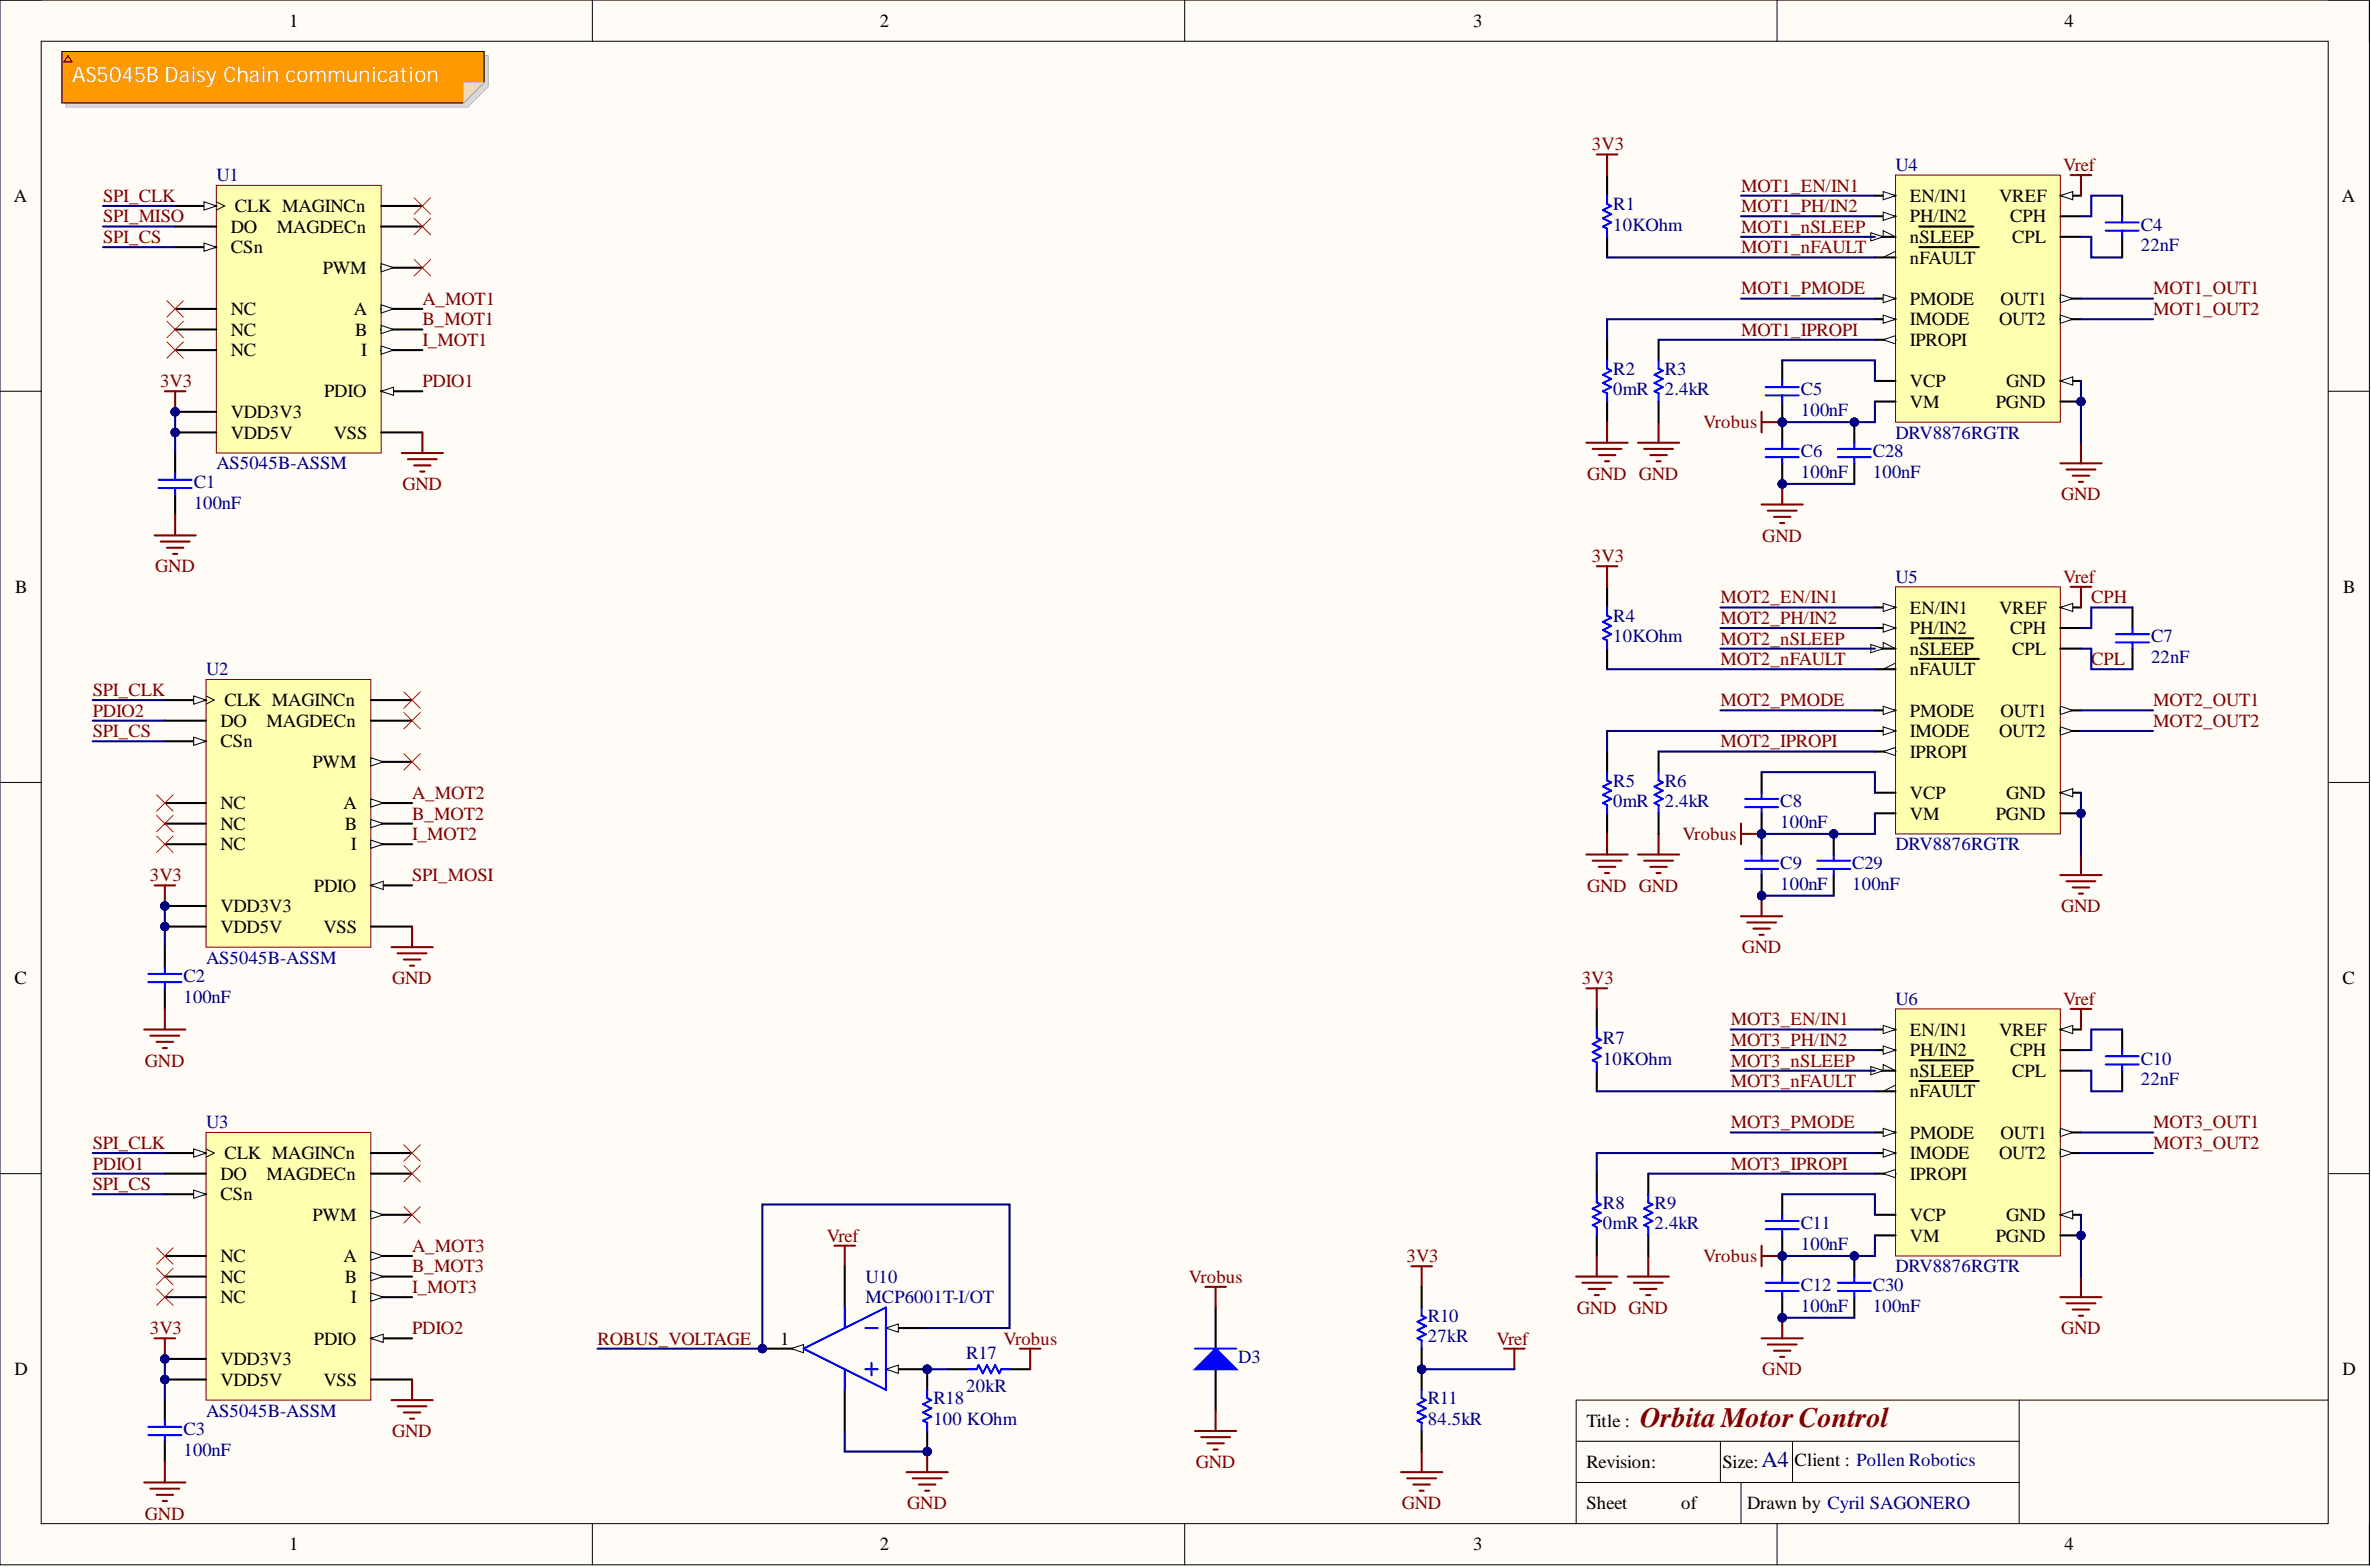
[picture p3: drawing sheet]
<svg xmlns="http://www.w3.org/2000/svg" width="292mm" height="193mm" viewBox="0 0 292 193" stroke-linecap="round" stroke-linejoin="round" font-family="sans-serif">
<defs><g id="words">
<text font-size="3.5" fill="#800000" x="202" y="175.7">Orbita Motor Control</text>
<text font-size="2.8" fill="#000080" x="217" y="180.7">A4</text>
<text font-size="2.6" fill="#fff" x="8.9" y="10.1">AS5045B Daisy Chain communication</text>
<g font-size="2.3">
<text x="35.6" y="3.3">1</text>
<text x="108.4" y="3.3">2</text>
<text x="181.5" y="3.3">3</text>
<text x="254.3" y="3.3">4</text>
<text x="1.7" y="24.9">A</text>
<text x="28.4" y="28.7">DO</text>
<text x="28.9" y="26.1">CLK MAGINCn</text>
<text x="34.1" y="28.7">MAGDECn</text>
<text x="235.3" y="29.9">nSLEEP</text>
<text x="235.3" y="24.9">EN/IN1</text>
<text x="235.3" y="27.4">PH/IN2</text>
<text x="246.3" y="24.9">VREF</text>
<text x="247.7" y="27.4">CPH</text>
<text x="247.9" y="29.9">CPL</text>
<text x="288.5" y="24.9">A</text>
<text x="28.4" y="31.2">CSn</text>
<text x="39.8" y="33.7">PWM</text>
<text x="235.3" y="32.5">nFAULT</text>
<text x="28.4" y="38.8">NC</text>
<text x="28.4" y="41.3">NC</text>
<text x="43.6" y="38.8">A</text>
<text x="43.7" y="41.3">B</text>
<text x="235.3" y="40.1">IMODE</text>
<text x="235.3" y="37.5">PMODE</text>
<text x="246.3" y="40.1">OUT2</text>
<text x="246.5" y="37.5">OUT1</text>
<text x="28.4" y="43.9">NC</text>
<text x="44.5" y="43.9">I</text>
<text x="235.3" y="42.6">IPROPI</text>
<text x="235.3" y="47.7">VCP</text>
<text x="247.1" y="47.7">GND</text>
<text x="28.4" y="51.5">VDD3V3</text>
<text x="39.9" y="48.9">PDIO</text>
<text x="235.3" y="50.2">VM</text>
<text x="245.9" y="50.2">PGND</text>
<text x="28.4" y="54">VDD5V</text>
<text x="41.1" y="54">VSS</text>
<text x="1.9" y="73">B</text>
<text x="235.3" y="75.6">EN/IN1</text>
<text x="246.3" y="75.6">VREF</text>
<text x="288.7" y="73">B</text>
<text x="235.3" y="80.6">nSLEEP</text>
<text x="235.3" y="83.2">nFAULT</text>
<text x="235.3" y="78.1">PH/IN2</text>
<text x="247.7" y="78.1">CPH</text>
<text x="247.9" y="80.6">CPL</text>
<text x="27.2" y="89.5">DO</text>
<text x="27.7" y="87">CLK MAGINCn</text>
<text x="32.8" y="89.5">MAGDECn</text>
<text x="235.3" y="88.2">PMODE</text>
<text x="246.5" y="88.2">OUT1</text>
<text x="27.2" y="92">CSn</text>
<text x="38.5" y="94.6">PWM</text>
<text x="235.3" y="93.3">IPROPI</text>
<text x="235.3" y="90.8">IMODE</text>
<text x="246.3" y="90.8">OUT2</text>
<text x="27.2" y="99.7">NC</text>
<text x="42.3" y="99.7">A</text>
<text x="235.3" y="100.9">VM</text>
<text x="235.3" y="98.4">VCP</text>
<text x="245.9" y="100.9">PGND</text>
<text x="247.1" y="98.4">GND</text>
<text x="27.2" y="102.2">NC</text>
<text x="27.2" y="104.7">NC</text>
<text x="42.5" y="102.2">B</text>
<text x="43.2" y="104.7">I</text>
<text x="27.2" y="112.3">VDD3V3</text>
<text x="38.7" y="109.8">PDIO</text>
<text x="27.2" y="114.9">VDD5V</text>
<text x="39.9" y="114.9">VSS</text>
<text x="1.8" y="121.2">C</text>
<text x="288.6" y="121.2">C</text>
<text x="235.3" y="127.5">EN/IN1</text>
<text x="235.3" y="130.1">PH/IN2</text>
<text x="246.3" y="127.5">VREF</text>
<text x="247.7" y="130.1">CPH</text>
<text x="235.3" y="132.6">nSLEEP</text>
<text x="235.3" y="135.1">nFAULT</text>
<text x="247.9" y="132.6">CPL</text>
<text x="27.7" y="142.8">CLK MAGINCn</text>
<text x="235.3" y="142.8">IMODE</text>
<text x="235.3" y="140.2">PMODE</text>
<text x="246.3" y="142.8">OUT2</text>
<text x="246.5" y="140.2">OUT1</text>
<text x="27.2" y="145.3">DO</text>
<text x="27.2" y="147.8">CSn</text>
<text x="32.8" y="145.3">MAGDECn</text>
<text x="235.3" y="145.3">IPROPI</text>
<text x="27.2" y="155.4">NC</text>
<text x="38.5" y="150.4">PWM</text>
<text x="42.3" y="155.4">A</text>
<text x="235.3" y="152.9">VM</text>
<text x="235.3" y="150.4">VCP</text>
<text x="245.9" y="152.9">PGND</text>
<text x="247.1" y="150.4">GND</text>
<text x="27.2" y="158">NC</text>
<text x="27.2" y="160.5">NC</text>
<text x="42.5" y="158">B</text>
<text x="43.2" y="160.5">I</text>
<text x="38.7" y="165.6">PDIO</text>
<text x="96.1" y="165.6">1</text>
<text x="1.8" y="169.4">D</text>
<text x="27.2" y="168.1">VDD3V3</text>
<text x="27.2" y="170.6">VDD5V</text>
<text x="39.9" y="170.6">VSS</text>
<text x="288.6" y="169.4">D</text>
<text x="195.4" y="175.7">Title :</text>
<text x="195.4" y="180.8">Revision:</text>
<text x="195.4" y="185.9">Sheet</text>
<text x="207.1" y="185.9">of</text>
<text x="212.2" y="180.8">Size:</text>
<text x="215.2" y="185.9">Drawn by Cyril SAGONERO</text>
<text x="221.1" y="180.5">Client : Pollen Robotics</text>
<text x="35.6" y="190.9">1</text>
<text x="108.4" y="190.9">2</text>
<text x="181.5" y="190.9">3</text>
<text x="254.3" y="190.9">4</text>
</g>
<g font-size="2.3" fill="#000080">
<text x="26.7" y="22.3">U1</text>
<text x="233.5" y="21.1">U4</text>
<text x="198.7" y="28.4">10KOhm</text>
<text x="198.7" y="25.9">R1</text>
<text x="263.7" y="28.4">C4</text>
<text x="263.7" y="30.9">22nF</text>
<text x="198.7" y="46.2">R2</text>
<text x="205.1" y="46.2">R3</text>
<text x="198.7" y="48.7">0mR</text>
<text x="205.1" y="48.7">2.4kR</text>
<text x="221.8" y="51.2">100nF</text>
<text x="221.8" y="48.7">C5</text>
<text x="26.7" y="57.8">AS5045B-ASSM</text>
<text x="221.8" y="58.8">100nF</text>
<text x="221.8" y="56.3">C6</text>
<text x="230.7" y="58.8">100nF</text>
<text x="230.7" y="56.3">C28</text>
<text x="233.5" y="54">DRV8876RGTR</text>
<text x="23.9" y="62.6">100nF</text>
<text x="23.9" y="60.1">C1</text>
<text x="233.5" y="71.8">U5</text>
<text x="198.7" y="76.6">R4</text>
<text x="25.4" y="83.2">U2</text>
<text x="198.7" y="79.1">10KOhm</text>
<text x="265" y="81.6">22nF</text>
<text x="265" y="79.1">C7</text>
<text x="198.7" y="99.4">0mR</text>
<text x="198.7" y="96.9">R5</text>
<text x="205.1" y="99.4">2.4kR</text>
<text x="205.1" y="96.9">R6</text>
<text x="219.3" y="101.9">100nF</text>
<text x="219.3" y="99.4">C8</text>
<text x="219.3" y="107">C9</text>
<text x="228.2" y="107">C29</text>
<text x="233.5" y="104.7">DRV8876RGTR</text>
<text x="219.3" y="109.5">100nF</text>
<text x="228.2" y="109.5">100nF</text>
<text x="25.4" y="118.7">AS5045B-ASSM</text>
<text x="22.6" y="123.5">100nF</text>
<text x="22.6" y="120.9">C2</text>
<text x="233.5" y="123.7">U6</text>
<text x="197.5" y="131.1">10KOhm</text>
<text x="197.5" y="128.6">R7</text>
<text x="263.7" y="131.1">C10</text>
<text x="263.7" y="133.6">22nF</text>
<text x="25.4" y="139">U3</text>
<text x="197.5" y="148.8">R8</text>
<text x="203.8" y="148.8">R9</text>
<text x="197.5" y="151.4">0mR</text>
<text x="203.8" y="151.4">2.4kR</text>
<text x="221.8" y="153.9">100nF</text>
<text x="221.8" y="151.4">C11</text>
<text x="106.6" y="158">U10</text>
<text x="106.6" y="160.5">MCP6001T-I/OT</text>
<text x="221.8" y="161.5">100nF</text>
<text x="221.8" y="159">C12</text>
<text x="230.7" y="161.5">100nF</text>
<text x="230.7" y="159">C30</text>
<text x="233.5" y="156.7">DRV8876RGTR</text>
<text x="119" y="167.3">R17</text>
<text x="152.6" y="167.9">D3</text>
<text x="175.9" y="165.3">27kR</text>
<text x="175.9" y="162.8">R10</text>
<text x="115" y="172.9">R18</text>
<text x="119" y="171.4">20kR</text>
<text x="175.9" y="172.9">R11</text>
<text x="22.6" y="179.3">100nF</text>
<text x="22.6" y="176.7">C3</text>
<text x="25.4" y="174.4">AS5045B-ASSM</text>
<text x="115" y="175.5">100 KOhm</text>
<text x="175.9" y="175.5">84.5kR</text>
</g>
<g font-size="2.3" fill="#800000">
<text x="196.1" y="18.5">3V3</text>
<text x="214.5" y="23.6">MOT1_EN/IN1</text>
<text x="254.2" y="21.1">Vref</text>
<text x="12.7" y="24.9">SPI_CLK</text>
<text x="12.7" y="29.9">SPI_CS</text>
<text x="12.7" y="27.4">SPI_MISO</text>
<text x="214.5" y="26.1">MOT1_PH/IN2</text>
<text x="214.5" y="28.7">MOT1_nSLEEP</text>
<text x="214.5" y="31.2">MOT1_nFAULT</text>
<text x="52" y="37.5">A_MOT1</text>
<text x="52" y="40.1">B_MOT1</text>
<text x="214.5" y="36.3">MOT1_PMODE</text>
<text x="214.5" y="41.3">MOT1_IPROPI</text>
<text x="265.3" y="36.3">MOT1_OUT1</text>
<text x="265.3" y="38.8">MOT1_OUT2</text>
<text x="19.7" y="47.7">3V3</text>
<text x="52" y="47.7">PDIO1</text>
<text x="52" y="42.6">I_MOT1</text>
<text x="209.8" y="52.7">Vrobus</text>
<text x="195.5" y="59.1">GND GND</text>
<text x="49.6" y="60.4">GND</text>
<text x="253.9" y="61.6">GND</text>
<text x="19.1" y="70.5">GND</text>
<text x="196.1" y="69.2">3V3</text>
<text x="217.1" y="66.7">GND</text>
<text x="254.2" y="71.8">Vref</text>
<text x="211.9" y="74.3">MOT2_EN/IN1</text>
<text x="211.9" y="76.8">MOT2_PH/IN2</text>
<text x="257.6" y="74.3">CPH</text>
<text x="211.9" y="79.4">MOT2_nSLEEP</text>
<text x="211.9" y="81.9">MOT2_nFAULT</text>
<text x="257.6" y="81.9">CPL</text>
<text x="11.4" y="85.7">SPI_CLK</text>
<text x="11.4" y="88.2">PDIO2</text>
<text x="211.9" y="87">MOT2_PMODE</text>
<text x="265.3" y="87">MOT2_OUT1</text>
<text x="265.3" y="89.5">MOT2_OUT2</text>
<text x="11.4" y="90.8">SPI_CS</text>
<text x="211.9" y="92">MOT2_IPROPI</text>
<text x="50.8" y="98.4">A_MOT2</text>
<text x="50.8" y="100.9">B_MOT2</text>
<text x="50.8" y="103.5">I_MOT2</text>
<text x="207.3" y="103.5">Vrobus</text>
<text x="18.4" y="108.5">3V3</text>
<text x="50.8" y="108.5">SPI_MOSI</text>
<text x="195.5" y="109.8">GND GND</text>
<text x="253.9" y="112.3">GND</text>
<text x="214.6" y="117.4">GND</text>
<text x="48.3" y="121.2">GND</text>
<text x="194.9" y="121.2">3V3</text>
<text x="254.2" y="123.7">Vref</text>
<text x="17.9" y="131.3">GND</text>
<text x="213.2" y="126.3">MOT3_EN/IN1</text>
<text x="213.2" y="128.8">MOT3_PH/IN2</text>
<text x="213.2" y="131.3">MOT3_nSLEEP</text>
<text x="213.2" y="133.9">MOT3_nFAULT</text>
<text x="11.4" y="141.5">SPI_CLK</text>
<text x="213.2" y="139">MOT3_PMODE</text>
<text x="265.3" y="139">MOT3_OUT1</text>
<text x="265.3" y="141.5">MOT3_OUT2</text>
<text x="11.4" y="146.6">SPI_CS</text>
<text x="11.4" y="144">PDIO1</text>
<text x="213.2" y="144">MOT3_IPROPI</text>
<text x="50.8" y="154.2">A_MOT3</text>
<text x="101.9" y="152.9">Vref</text>
<text x="173.3" y="155.4">3V3</text>
<text x="209.8" y="155.4">Vrobus</text>
<text x="50.8" y="156.7">B_MOT3</text>
<text x="50.8" y="159.2">I_MOT3</text>
<text x="146.5" y="158">Vrobus</text>
<text x="194.3" y="161.8">GND GND</text>
<text x="18.4" y="164.3">3V3</text>
<text x="50.8" y="164.3">PDIO2</text>
<text x="73.6" y="165.6">ROBUS_VOLTAGE</text>
<text x="123.6" y="165.6">Vrobus</text>
<text x="184.4" y="165.6">Vref</text>
<text x="253.9" y="164.3">GND</text>
<text x="217.1" y="169.4">GND</text>
<text x="48.3" y="177">GND</text>
<text x="111.8" y="185.9">GND</text>
<text x="147.3" y="180.8">GND</text>
<text x="172.7" y="185.9">GND</text>
<text x="17.9" y="187.1">GND</text>
</g>
</g></defs>
<path d="M0 0h291.9v192.7h-291.9z" fill-rule="evenodd" fill="#fffcf8"/>
<path d="M0 0h291.9v192.7h-291.9z" fill="none" stroke="#000" stroke-width=".12"/>
<path d="M5.1 5.1h281.7v182.5h-281.7z" fill-rule="evenodd" fill="#fffcf8"/>
<g fill="none" stroke="#000" stroke-width=".12">
<path d="M0 0h5.1M5.1 5.1h281.7v182.5h-281.7zM73 0v5.1M146 0v5.1M218.9 0v5.1M286.8 0h5.1v5.1M0 48.2h5.1M286.8 48.2h5.1M0 96.4h5.1M286.8 96.4h5.1M0 144.5h5.1M286.8 144.5h5.1"/>
<path d="M194.2 177.5h54.6M211.9 177.5v5.1M220.8 177.5v5.1M248.8 172.4v15.2M286.8 172.4h-92.6v15.2M73 187.6v5.1M146 187.6v5.1M194.2 182.6h54.6M214.5 182.6v5M218.9 187.6v5.1M291.9 187.6v5.1"/>
</g>
<circle cx="21.6" cy="50.7" r=".51" fill="#000080"/>
<circle cx="21.6" cy="50.7" r=".51" fill="none" stroke="#000080" stroke-width=".12"/>
<circle cx="21.6" cy="53.3" r=".51" fill="#000080"/>
<circle cx="21.6" cy="53.3" r=".51" fill="none" stroke="#000080" stroke-width=".12"/>
<path d="M26.7 22.8h20.3v33h-20.3z" fill-rule="evenodd" fill="#ffffb0"/>
<path d="M26.7 22.8h20.3v33h-20.3z" fill="none" stroke="#800000" stroke-width=".12"/>
<path d="M47 25.4h5M47 27.9h5M47 38h5" fill="none" stroke="#000" stroke-width=".25"/>
<path d="M47 37.5l1.5 .5-1.5 .5z" fill="#f8fcff"/>
<path d="M47 37.5l1.5 .5-1.5 .5z" fill="none" stroke="#000" stroke-width=".12"/>
<path d="M47 40.6h5" fill="none" stroke="#000" stroke-width=".25"/>
<path d="M47 40.1l1.5 .5-1.5 .5z" fill="#f8fcff"/>
<path d="M47 40.1l1.5 .5-1.5 .5z" fill="none" stroke="#000" stroke-width=".12"/>
<path d="M21.6 38h5.1M47 43.1h5" fill="none" stroke="#000" stroke-width=".25"/>
<path d="M47 42.6l1.5 .5-1.5 .5z" fill="#f8fcff"/>
<path d="M47 42.6l1.5 .5-1.5 .5z" fill="none" stroke="#000" stroke-width=".12"/>
<path d="M47 53.3h5M47 48.2h5" fill="none" stroke="#000" stroke-width=".25"/>
<path d="M47 48.2l1.5-.5v1z" fill="#f8fcff"/>
<path d="M47 48.2l1.5-.5v1z" fill="none" stroke="#000" stroke-width=".12"/>
<path d="M21.6 27.9h5.1M21.6 25.4h5.1" fill="none" stroke="#000" stroke-width=".25"/>
<path d="M25.1 24.9l1.6 .5-1.6 .5z" fill="#f8fcff"/>
<path d="M25.1 24.9l1.6 .5-1.6 .5zM26.7 24.9l1 .5-1 .5" fill="none" stroke="#000" stroke-width=".12"/>
<path d="M21.6 30.4h5.1" fill="none" stroke="#000" stroke-width=".25"/>
<path d="M25.1 29.9l1.6 .5-1.6 .5z" fill="#f8fcff"/>
<path d="M25.1 29.9l1.6 .5-1.6 .5z" fill="none" stroke="#000" stroke-width=".12"/>
<path d="M47 33h5" fill="none" stroke="#000" stroke-width=".25"/>
<path d="M47 32.5l1.5 .5-1.5 .5z" fill="#f8fcff"/>
<path d="M47 32.5l1.5 .5-1.5 .5z" fill="none" stroke="#000" stroke-width=".12"/>
<path d="M21.6 40.6h5.1M21.6 43.1h5.1M21.6 50.7h5.1" fill="none" stroke="#000" stroke-width=".25"/>
<circle cx="21.6" cy="50.7" r=".51" fill="#000080"/>
<circle cx="21.6" cy="50.7" r=".51" fill="none" stroke="#000080" stroke-width=".12"/>
<path d="M21.6 53.3h5.1" fill="none" stroke="#000" stroke-width=".25"/>
<circle cx="21.6" cy="53.3" r=".51" fill="#000080"/>
<circle cx="21.6" cy="53.3" r=".51" fill="none" stroke="#000080" stroke-width=".12"/>
<circle cx="20.3" cy="111.6" r=".51" fill="#000080"/>
<circle cx="20.3" cy="111.6" r=".51" fill="none" stroke="#000080" stroke-width=".12"/>
<circle cx="20.3" cy="114.1" r=".51" fill="#000080"/>
<circle cx="20.3" cy="114.1" r=".51" fill="none" stroke="#000080" stroke-width=".12"/>
<path d="M25.4 83.7h20.3v32.9h-20.3z" fill-rule="evenodd" fill="#ffffb0"/>
<path d="M25.4 83.7h20.3v32.9h-20.3z" fill="none" stroke="#800000" stroke-width=".12"/>
<path d="M45.7 86.2h5.1M45.7 88.7h5.1M45.7 98.9h5.1" fill="none" stroke="#000" stroke-width=".25"/>
<path d="M45.7 98.4l1.5 .5-1.5 .5z" fill="#f8fcff"/>
<path d="M45.7 98.4l1.5 .5-1.5 .5z" fill="none" stroke="#000" stroke-width=".12"/>
<path d="M45.7 101.4h5.1" fill="none" stroke="#000" stroke-width=".25"/>
<path d="M45.7 100.9l1.5 .5-1.5 .5z" fill="#f8fcff"/>
<path d="M45.7 100.9l1.5 .5-1.5 .5z" fill="none" stroke="#000" stroke-width=".12"/>
<path d="M20.3 98.9h5.1M45.7 104h5.1" fill="none" stroke="#000" stroke-width=".25"/>
<path d="M45.7 103.5l1.5 .5-1.5 .5z" fill="#f8fcff"/>
<path d="M45.7 103.5l1.5 .5-1.5 .5z" fill="none" stroke="#000" stroke-width=".12"/>
<path d="M45.7 114.1h5.1M45.7 109h5.1" fill="none" stroke="#000" stroke-width=".25"/>
<path d="M45.7 109l1.5-.5v1z" fill="#f8fcff"/>
<path d="M45.7 109l1.5-.5v1z" fill="none" stroke="#000" stroke-width=".12"/>
<path d="M20.3 88.7h5.1M20.3 86.2h5.1" fill="none" stroke="#000" stroke-width=".25"/>
<path d="M23.9 85.7l1.5 .5-1.5 .5z" fill="#f8fcff"/>
<path d="M23.9 85.7l1.5 .5-1.5 .5zM25.4 85.7l1 .5-1 .5" fill="none" stroke="#000" stroke-width=".12"/>
<path d="M20.3 91.3h5.1" fill="none" stroke="#000" stroke-width=".25"/>
<path d="M23.9 90.8l1.5 .5-1.5 .5z" fill="#f8fcff"/>
<path d="M23.9 90.8l1.5 .5-1.5 .5z" fill="none" stroke="#000" stroke-width=".12"/>
<path d="M45.7 93.8h5.1" fill="none" stroke="#000" stroke-width=".25"/>
<path d="M45.7 93.3l1.5 .5-1.5 .5z" fill="#f8fcff"/>
<path d="M45.7 93.3l1.5 .5-1.5 .5z" fill="none" stroke="#000" stroke-width=".12"/>
<path d="M20.3 101.4h5.1M20.3 104h5.1M20.3 111.6h5.1" fill="none" stroke="#000" stroke-width=".25"/>
<circle cx="20.3" cy="111.6" r=".51" fill="#000080"/>
<circle cx="20.3" cy="111.6" r=".51" fill="none" stroke="#000080" stroke-width=".12"/>
<path d="M20.3 114.1h5.1" fill="none" stroke="#000" stroke-width=".25"/>
<circle cx="20.3" cy="114.1" r=".51" fill="#000080"/>
<circle cx="20.3" cy="114.1" r=".51" fill="none" stroke="#000080" stroke-width=".12"/>
<circle cx="20.3" cy="167.3" r=".51" fill="#000080"/>
<circle cx="20.3" cy="167.3" r=".51" fill="none" stroke="#000080" stroke-width=".12"/>
<circle cx="20.3" cy="169.9" r=".51" fill="#000080"/>
<circle cx="20.3" cy="169.9" r=".51" fill="none" stroke="#000080" stroke-width=".12"/>
<path d="M25.4 139.5h20.3v32.9h-20.3z" fill-rule="evenodd" fill="#ffffb0"/>
<path d="M25.4 139.5h20.3v32.9h-20.3z" fill="none" stroke="#800000" stroke-width=".12"/>
<path d="M45.7 142h5.1M45.7 144.5h5.1M45.7 154.7h5.1" fill="none" stroke="#000" stroke-width=".25"/>
<path d="M45.7 154.2l1.5 .5-1.5 .5z" fill="#f8fcff"/>
<path d="M45.7 154.2l1.5 .5-1.5 .5z" fill="none" stroke="#000" stroke-width=".12"/>
<path d="M45.7 157.2h5.1" fill="none" stroke="#000" stroke-width=".25"/>
<path d="M45.7 156.7l1.5 .5-1.5 .5z" fill="#f8fcff"/>
<path d="M45.7 156.7l1.5 .5-1.5 .5z" fill="none" stroke="#000" stroke-width=".12"/>
<path d="M20.3 154.7h5.1M45.7 159.7h5.1" fill="none" stroke="#000" stroke-width=".25"/>
<path d="M45.7 159.2l1.5 .5-1.5 .5z" fill="#f8fcff"/>
<path d="M45.7 159.2l1.5 .5-1.5 .5z" fill="none" stroke="#000" stroke-width=".12"/>
<path d="M45.7 169.9h5.1M45.7 164.8h5.1" fill="none" stroke="#000" stroke-width=".25"/>
<path d="M45.7 164.8l1.5-.5v1z" fill="#f8fcff"/>
<path d="M45.7 164.8l1.5-.5v1z" fill="none" stroke="#000" stroke-width=".12"/>
<path d="M20.3 144.5h5.1M20.3 142h5.1" fill="none" stroke="#000" stroke-width=".25"/>
<path d="M23.9 141.5l1.5 .5-1.5 .5z" fill="#f8fcff"/>
<path d="M23.9 141.5l1.5 .5-1.5 .5zM25.4 141.5l1 .5-1 .5" fill="none" stroke="#000" stroke-width=".12"/>
<path d="M20.3 147.1h5.1" fill="none" stroke="#000" stroke-width=".25"/>
<path d="M23.9 146.6l1.5 .5-1.5 .5z" fill="#f8fcff"/>
<path d="M23.9 146.6l1.5 .5-1.5 .5z" fill="none" stroke="#000" stroke-width=".12"/>
<path d="M45.7 149.6h5.1" fill="none" stroke="#000" stroke-width=".25"/>
<path d="M45.7 149.1l1.5 .5-1.5 .5z" fill="#f8fcff"/>
<path d="M45.7 149.1l1.5 .5-1.5 .5z" fill="none" stroke="#000" stroke-width=".12"/>
<path d="M20.3 157.2h5.1M20.3 159.7h5.1M20.3 167.3h5.1" fill="none" stroke="#000" stroke-width=".25"/>
<circle cx="20.3" cy="167.3" r=".51" fill="#000080"/>
<circle cx="20.3" cy="167.3" r=".51" fill="none" stroke="#000080" stroke-width=".12"/>
<path d="M20.3 169.9h5.1" fill="none" stroke="#000" stroke-width=".25"/>
<circle cx="20.3" cy="169.9" r=".51" fill="#000080"/>
<circle cx="20.3" cy="169.9" r=".51" fill="none" stroke="#000080" stroke-width=".12"/>
<circle cx="256.4" cy="152.1" r=".51" fill="#000080"/>
<circle cx="256.4" cy="152.1" r=".51" fill="none" stroke="#000080" stroke-width=".12"/>
<path d="M233.5 124.2h20.3v30.5h-20.3z" fill-rule="evenodd" fill="#ffffb0"/>
<path d="M233.5 124.2h20.3v30.5h-20.3z" fill="none" stroke="#800000" stroke-width=".12"/>
<path d="M231 131.9h2.5" fill="none" stroke="#000" stroke-width=".25"/>
<path d="M232 131.1l1.5 .8h-1.5z" fill="none" stroke="#000" stroke-width=".12"/>
<path d="M230.5 131.3l1.5 .6-1.5 .5z" fill="#f8fcff"/>
<path d="M230.5 131.3l1.5 .6-1.5 .5zM233.5 133.6l-1.5 .8" fill="none" stroke="#000" stroke-width=".12"/>
<path d="M231 134.4h2.5M236.5 130.6h6.6M236.5 133.1h7.3M253.8 126.8h2.6" fill="none" stroke="#000" stroke-width=".25"/>
<path d="M253.8 126.8l1.6-.5v1z" fill="#f8fcff"/>
<path d="M253.8 126.8l1.6-.5v1z" fill="none" stroke="#000" stroke-width=".12"/>
<path d="M231 144.5h2.5" fill="none" stroke="#000" stroke-width=".25"/>
<path d="M232 144.5l1.5-.5v1z" fill="#f8fcff"/>
<path d="M232 144.5l1.5-.5v1z" fill="none" stroke="#000" stroke-width=".12"/>
<path d="M231 142h2.5" fill="none" stroke="#000" stroke-width=".25"/>
<path d="M232 141.5l1.5 .5-1.5 .5z" fill="#f8fcff"/>
<path d="M232 141.5l1.5 .5-1.5 .5z" fill="none" stroke="#000" stroke-width=".12"/>
<path d="M253.8 139.5h2.6" fill="none" stroke="#000" stroke-width=".25"/>
<path d="M253.8 139l1.6 .5-1.6 .5z" fill="#f8fcff"/>
<path d="M253.8 139l1.6 .5-1.6 .5z" fill="none" stroke="#000" stroke-width=".12"/>
<path d="M253.8 152.1h2.6" fill="none" stroke="#000" stroke-width=".25"/>
<circle cx="256.4" cy="152.1" r=".51" fill="#000080"/>
<circle cx="256.4" cy="152.1" r=".51" fill="none" stroke="#000080" stroke-width=".12"/>
<path d="M253.8 142h2.6" fill="none" stroke="#000" stroke-width=".25"/>
<path d="M253.8 141.5l1.6 .5-1.6 .5z" fill="#f8fcff"/>
<path d="M253.8 141.5l1.6 .5-1.6 .5z" fill="none" stroke="#000" stroke-width=".12"/>
<path d="M253.8 129.3h2.6M253.8 131.9h2.6M231 152.1h2.5M231 149.6h2.5M253.8 149.6h2.6" fill="none" stroke="#000" stroke-width=".25"/>
<path d="M253.8 149.6l1.6-.5v1z" fill="#f8fcff"/>
<path d="M253.8 149.6l1.6-.5v1z" fill="none" stroke="#000" stroke-width=".12"/>
<path d="M231 139.5h2.5" fill="none" stroke="#000" stroke-width=".25"/>
<path d="M232 139l1.5 .5-1.5 .5z" fill="#f8fcff"/>
<path d="M232 139l1.5 .5-1.5 .5z" fill="none" stroke="#000" stroke-width=".12"/>
<path d="M231 126.8h2.5" fill="none" stroke="#000" stroke-width=".25"/>
<path d="M232 126.3l1.5 .5-1.5 .5z" fill="#f8fcff"/>
<path d="M232 126.3l1.5 .5-1.5 .5z" fill="none" stroke="#000" stroke-width=".12"/>
<path d="M231 129.3h2.5" fill="none" stroke="#000" stroke-width=".25"/>
<path d="M232 128.8l1.5 .5-1.5 .5z" fill="#f8fcff"/>
<path d="M232 128.8l1.5 .5-1.5 .5z" fill="none" stroke="#000" stroke-width=".12"/>
<circle cx="256.4" cy="100.2" r=".51" fill="#000080"/>
<circle cx="256.4" cy="100.2" r=".51" fill="none" stroke="#000080" stroke-width=".12"/>
<path d="M233.5 72.3h20.3v30.4h-20.3z" fill-rule="evenodd" fill="#ffffb0"/>
<path d="M233.5 72.3h20.3v30.4h-20.3z" fill="none" stroke="#800000" stroke-width=".12"/>
<path d="M231 79.9h2.5" fill="none" stroke="#000" stroke-width=".25"/>
<path d="M232 79.1l1.5 .8h-1.5z" fill="none" stroke="#000" stroke-width=".12"/>
<path d="M230.5 79.4l1.5 .5-1.5 .5z" fill="#f8fcff"/>
<path d="M230.5 79.4l1.5 .5-1.5 .5zM233.5 81.6l-1.5 .8" fill="none" stroke="#000" stroke-width=".12"/>
<path d="M236.5 78.6h6.6M253.8 74.8h2.6M231 82.4h2.5M236.5 81.1h7.3" fill="none" stroke="#000" stroke-width=".25"/>
<path d="M253.8 74.8l1.6-.5v1z" fill="#f8fcff"/>
<path d="M253.8 74.8l1.6-.5v1z" fill="none" stroke="#000" stroke-width=".12"/>
<path d="M231 92.6h2.5" fill="none" stroke="#000" stroke-width=".25"/>
<path d="M232 92.6l1.5-.6v1.1z" fill="#f8fcff"/>
<path d="M232 92.6l1.5-.6v1.1z" fill="none" stroke="#000" stroke-width=".12"/>
<path d="M231 90h2.5" fill="none" stroke="#000" stroke-width=".25"/>
<path d="M232 89.5l1.5 .5-1.5 .5z" fill="#f8fcff"/>
<path d="M232 89.5l1.5 .5-1.5 .5z" fill="none" stroke="#000" stroke-width=".12"/>
<path d="M253.8 87.5h2.6" fill="none" stroke="#000" stroke-width=".25"/>
<path d="M253.8 87l1.6 .5-1.6 .5z" fill="#f8fcff"/>
<path d="M253.8 87l1.6 .5-1.6 .5z" fill="none" stroke="#000" stroke-width=".12"/>
<path d="M253.8 100.2h2.6" fill="none" stroke="#000" stroke-width=".25"/>
<circle cx="256.4" cy="100.2" r=".51" fill="#000080"/>
<circle cx="256.4" cy="100.2" r=".51" fill="none" stroke="#000080" stroke-width=".12"/>
<path d="M253.8 90h2.6" fill="none" stroke="#000" stroke-width=".25"/>
<path d="M253.8 89.5l1.6 .5-1.6 .5z" fill="#f8fcff"/>
<path d="M253.8 89.5l1.6 .5-1.6 .5z" fill="none" stroke="#000" stroke-width=".12"/>
<path d="M253.8 77.3h2.6M253.8 79.9h2.6M231 97.6h2.5M253.8 97.6h2.6M231 100.2h2.5" fill="none" stroke="#000" stroke-width=".25"/>
<path d="M253.8 97.6l1.6-.5v1z" fill="#f8fcff"/>
<path d="M253.8 97.6l1.6-.5v1z" fill="none" stroke="#000" stroke-width=".12"/>
<path d="M231 87.5h2.5" fill="none" stroke="#000" stroke-width=".25"/>
<path d="M232 87l1.5 .5-1.5 .5z" fill="#f8fcff"/>
<path d="M232 87l1.5 .5-1.5 .5z" fill="none" stroke="#000" stroke-width=".12"/>
<path d="M231 74.8h2.5" fill="none" stroke="#000" stroke-width=".25"/>
<path d="M232 74.3l1.5 .5-1.5 .5z" fill="#f8fcff"/>
<path d="M232 74.3l1.5 .5-1.5 .5z" fill="none" stroke="#000" stroke-width=".12"/>
<path d="M231 77.3h2.5" fill="none" stroke="#000" stroke-width=".25"/>
<path d="M232 76.8l1.5 .5-1.5 .5z" fill="#f8fcff"/>
<path d="M232 76.8l1.5 .5-1.5 .5z" fill="none" stroke="#000" stroke-width=".12"/>
<circle cx="256.4" cy="49.5" r=".51" fill="#000080"/>
<circle cx="256.4" cy="49.5" r=".51" fill="none" stroke="#000080" stroke-width=".12"/>
<path d="M233.5 21.6h20.3v30.4h-20.3z" fill-rule="evenodd" fill="#ffffb0"/>
<path d="M233.5 21.6h20.3v30.4h-20.3z" fill="none" stroke="#800000" stroke-width=".12"/>
<path d="M231 29.2h2.5" fill="none" stroke="#000" stroke-width=".25"/>
<path d="M232 28.4l1.5 .8h-1.5z" fill="none" stroke="#000" stroke-width=".12"/>
<path d="M230.5 28.7l1.5 .5-1.5 .5z" fill="#f8fcff"/>
<path d="M230.5 28.7l1.5 .5-1.5 .5zM233.5 30.9l-1.5 .8" fill="none" stroke="#000" stroke-width=".12"/>
<path d="M231 31.7h2.5M236.5 27.9h6.6M236.5 30.4h7.3M253.8 24.1h2.6" fill="none" stroke="#000" stroke-width=".25"/>
<path d="M253.8 24.1l1.6-.5v1z" fill="#f8fcff"/>
<path d="M253.8 24.1l1.6-.5v1z" fill="none" stroke="#000" stroke-width=".12"/>
<path d="M231 41.8h2.5" fill="none" stroke="#000" stroke-width=".25"/>
<path d="M232 41.8l1.5-.5v1.1z" fill="#f8fcff"/>
<path d="M232 41.8l1.5-.5v1.1z" fill="none" stroke="#000" stroke-width=".12"/>
<path d="M231 39.3h2.5" fill="none" stroke="#000" stroke-width=".25"/>
<path d="M232 38.8l1.5 .5-1.5 .5z" fill="#f8fcff"/>
<path d="M232 38.8l1.5 .5-1.5 .5z" fill="none" stroke="#000" stroke-width=".12"/>
<path d="M253.8 36.8h2.6" fill="none" stroke="#000" stroke-width=".25"/>
<path d="M253.8 36.3l1.6 .5-1.6 .5z" fill="#f8fcff"/>
<path d="M253.8 36.3l1.6 .5-1.6 .5z" fill="none" stroke="#000" stroke-width=".12"/>
<path d="M253.8 49.5h2.6" fill="none" stroke="#000" stroke-width=".25"/>
<circle cx="256.4" cy="49.5" r=".51" fill="#000080"/>
<circle cx="256.4" cy="49.5" r=".51" fill="none" stroke="#000080" stroke-width=".12"/>
<path d="M253.8 39.3h2.6" fill="none" stroke="#000" stroke-width=".25"/>
<path d="M253.8 38.8l1.6 .5-1.6 .5z" fill="#f8fcff"/>
<path d="M253.8 38.8l1.6 .5-1.6 .5z" fill="none" stroke="#000" stroke-width=".12"/>
<path d="M253.8 26.6h2.6M253.8 29.2h2.6M231 49.5h2.5M231 46.9h2.5M253.8 46.9h2.6" fill="none" stroke="#000" stroke-width=".25"/>
<path d="M253.8 46.9l1.6-.5v1z" fill="#f8fcff"/>
<path d="M253.8 46.9l1.6-.5v1z" fill="none" stroke="#000" stroke-width=".12"/>
<path d="M231 36.8h2.5" fill="none" stroke="#000" stroke-width=".25"/>
<path d="M232 36.3l1.5 .5-1.5 .5z" fill="#f8fcff"/>
<path d="M232 36.3l1.5 .5-1.5 .5z" fill="none" stroke="#000" stroke-width=".12"/>
<path d="M231 24.1h2.5" fill="none" stroke="#000" stroke-width=".25"/>
<path d="M232 23.6l1.5 .5-1.5 .5z" fill="#f8fcff"/>
<path d="M232 23.6l1.5 .5-1.5 .5z" fill="none" stroke="#000" stroke-width=".12"/>
<path d="M231 26.6h2.5" fill="none" stroke="#000" stroke-width=".25"/>
<path d="M232 26.1l1.5 .5-1.5 .5z" fill="#f8fcff"/>
<path d="M232 26.1l1.5 .5-1.5 .5z" fill="none" stroke="#000" stroke-width=".12"/>
<path d="M19 164.8h2.6M20.3 164.8v2.5" fill="none" stroke="#800000" stroke-width=".25"/>
<circle cx="20.3" cy="167.3" r=".51" fill="#000080"/>
<circle cx="20.3" cy="167.3" r=".51" fill="none" stroke="#000080" stroke-width=".12"/>
<path d="M19 109h2.6M20.3 109v2.6" fill="none" stroke="#800000" stroke-width=".25"/>
<circle cx="20.3" cy="111.6" r=".51" fill="#000080"/>
<circle cx="20.3" cy="111.6" r=".51" fill="none" stroke="#000080" stroke-width=".12"/>
<path d="M20.3 48.2h2.5M21.6 48.2v2.5" fill="none" stroke="#800000" stroke-width=".25"/>
<circle cx="21.6" cy="50.7" r=".51" fill="#000080"/>
<circle cx="21.6" cy="50.7" r=".51" fill="none" stroke="#000080" stroke-width=".12"/>
<path d="M21.6 55.8v2.5M21.6 60.9v2.5M20.3 116.6v2.6M20.3 121.7v2.5M20.3 172.4v2.6M20.3 177.5v2.5" fill="none" stroke="#000" stroke-width=".25"/>
<path d="M19.5 59.1h4.1M21.6 58.3v.8M19.5 60.1h4.1M21.6 60.1v.8M18.3 119.9h4M20.3 119.2v.7M18.3 120.9h4M20.3 120.9v.8M18.3 175.7h4M18.3 176.7h4M20.3 175v.7M20.3 176.7v.8" fill="none" stroke="#00f" stroke-width=".25"/>
<g fill="none" stroke="#800000" stroke-width=".25">
<path d="M49.5 55.8h5.1M50.3 56.5h3.5M51 57.3h2.1M51.8 58.1h.5M52 53.3v2.5M19 65.9h5.1M19.8 66.7h3.6M20.6 67.5h2M21.3 68.2h.5M21.6 63.4v2.5M48.2 116.6h5.1M49 117.4h3.5"/>
<path d="M49.8 118.2h2M50.5 118.9h.5M50.8 114.1v2.5M17.8 126.8h5M18.5 127.5h3.6M19.3 128.3h2M20.1 129.1h.5M20.3 124.2v2.6M48.2 172.4h5.1M49 173.2h3.5M49.8 173.9h2M50.5 174.7h.5"/>
<path d="M50.8 169.9v2.5M17.8 182.6h5M18.5 183.3h3.6M19.3 184.1h2M20.1 184.8h.5M20.3 180v2.6"/>
</g>
<g fill="none" stroke="#f00" stroke-width=".12">
<path d="M20.6 37l2 2.1M20.6 39.6l2 2M22.6 37l-2 2.1M22.6 39.6l-2 2M20.6 42.1l2 2M22.6 42.1l-2 2M19.3 97.9l2 2M21.3 97.9l-2 2M19.3 100.4l2 2M19.3 102.9l2 2.1M21.3 100.4l-2 2M21.3 102.9l-2 2.1"/>
<path d="M19.3 153.7l2 2M19.3 156.2l2 2M19.3 158.7l2 2.1M21.3 153.7l-2 2M21.3 156.2l-2 2M21.3 158.7l-2 2.1"/>
</g>
<circle cx="219.6" cy="52" r=".51" fill="#000080"/>
<circle cx="219.6" cy="52" r=".51" fill="none" stroke="#000080" stroke-width=".12"/>
<path d="M219.6 44.4v2.5M219.6 49.5v2.5" fill="none" stroke="#000" stroke-width=".25"/>
<circle cx="219.6" cy="52" r=".51" fill="#000080"/>
<circle cx="219.6" cy="52" r=".51" fill="none" stroke="#000080" stroke-width=".12"/>
<path d="M217.5 48.7h4.1M217.5 47.7h4.1M219.6 46.9v.8M219.6 48.7v.8" fill="none" stroke="#00f" stroke-width=".25"/>
<circle cx="219.6" cy="52" r=".51" fill="#000080"/>
<circle cx="219.6" cy="52" r=".51" fill="none" stroke="#000080" stroke-width=".12"/>
<circle cx="219.6" cy="59.6" r=".51" fill="#000080"/>
<circle cx="219.6" cy="59.6" r=".51" fill="none" stroke="#000080" stroke-width=".12"/>
<path d="M219.6 52v2.5" fill="none" stroke="#000" stroke-width=".25"/>
<circle cx="219.6" cy="52" r=".51" fill="#000080"/>
<circle cx="219.6" cy="52" r=".51" fill="none" stroke="#000080" stroke-width=".12"/>
<path d="M219.6 57.1v2.5" fill="none" stroke="#000" stroke-width=".25"/>
<circle cx="219.6" cy="59.6" r=".51" fill="#000080"/>
<circle cx="219.6" cy="59.6" r=".51" fill="none" stroke="#000080" stroke-width=".12"/>
<path d="M217.5 56.3h4.1M217.5 55.3h4.1M219.6 54.5v.8M219.6 56.3v.8" fill="none" stroke="#00f" stroke-width=".25"/>
<path d="M219.6 59.6v2.5M217 62.1h5.1M217.8 62.9h3.5M218.5 63.6h2.1M219.3 64.4h.5" fill="none" stroke="#800000" stroke-width=".25"/>
<circle cx="219.6" cy="59.6" r=".51" fill="#000080"/>
<circle cx="219.6" cy="59.6" r=".51" fill="none" stroke="#000080" stroke-width=".12"/>
<circle cx="217" cy="102.7" r=".51" fill="#000080"/>
<circle cx="217" cy="102.7" r=".51" fill="none" stroke="#000080" stroke-width=".12"/>
<path d="M217 95.1v2.5M217 100.2v2.5" fill="none" stroke="#000" stroke-width=".25"/>
<circle cx="217" cy="102.7" r=".51" fill="#000080"/>
<circle cx="217" cy="102.7" r=".51" fill="none" stroke="#000080" stroke-width=".12"/>
<path d="M215 99.4h4.1M215 98.4h4.1M217 97.6v.8M217 99.4v.8" fill="none" stroke="#00f" stroke-width=".25"/>
<circle cx="217" cy="102.7" r=".51" fill="#000080"/>
<circle cx="217" cy="102.7" r=".51" fill="none" stroke="#000080" stroke-width=".12"/>
<circle cx="217" cy="110.3" r=".51" fill="#000080"/>
<circle cx="217" cy="110.3" r=".51" fill="none" stroke="#000080" stroke-width=".12"/>
<path d="M217 102.7v2.5" fill="none" stroke="#000" stroke-width=".25"/>
<circle cx="217" cy="102.7" r=".51" fill="#000080"/>
<circle cx="217" cy="102.7" r=".51" fill="none" stroke="#000080" stroke-width=".12"/>
<path d="M217 107.8v2.5" fill="none" stroke="#000" stroke-width=".25"/>
<circle cx="217" cy="110.3" r=".51" fill="#000080"/>
<circle cx="217" cy="110.3" r=".51" fill="none" stroke="#000080" stroke-width=".12"/>
<path d="M215 107h4.1M215 106h4.1M217 105.2v.8M217 107v.8" fill="none" stroke="#00f" stroke-width=".25"/>
<path d="M214.5 112.8h5.1M215.2 113.6h3.6M216 114.4h2M216.8 115.1h.5M217 110.3v2.5" fill="none" stroke="#800000" stroke-width=".25"/>
<circle cx="217" cy="110.3" r=".51" fill="#000080"/>
<circle cx="217" cy="110.3" r=".51" fill="none" stroke="#000080" stroke-width=".12"/>
<circle cx="219.6" cy="154.7" r=".51" fill="#000080"/>
<circle cx="219.6" cy="154.7" r=".51" fill="none" stroke="#000080" stroke-width=".12"/>
<path d="M219.6 147.1v2.5M219.6 152.1v2.6" fill="none" stroke="#000" stroke-width=".25"/>
<circle cx="219.6" cy="154.7" r=".51" fill="#000080"/>
<circle cx="219.6" cy="154.7" r=".51" fill="none" stroke="#000080" stroke-width=".12"/>
<path d="M217.5 151.4h4.1M217.5 150.4h4.1M219.6 149.6v.8M219.6 151.4v.7" fill="none" stroke="#00f" stroke-width=".25"/>
<circle cx="219.6" cy="154.7" r=".51" fill="#000080"/>
<circle cx="219.6" cy="154.7" r=".51" fill="none" stroke="#000080" stroke-width=".12"/>
<circle cx="219.6" cy="162.3" r=".51" fill="#000080"/>
<circle cx="219.6" cy="162.3" r=".51" fill="none" stroke="#000080" stroke-width=".12"/>
<path d="M219.6 154.7v2.5" fill="none" stroke="#000" stroke-width=".25"/>
<circle cx="219.6" cy="154.7" r=".51" fill="#000080"/>
<circle cx="219.6" cy="154.7" r=".51" fill="none" stroke="#000080" stroke-width=".12"/>
<path d="M219.6 159.7v2.6" fill="none" stroke="#000" stroke-width=".25"/>
<circle cx="219.6" cy="162.3" r=".51" fill="#000080"/>
<circle cx="219.6" cy="162.3" r=".51" fill="none" stroke="#000080" stroke-width=".12"/>
<path d="M217.5 159h4.1M217.5 158h4.1M219.6 157.2v.8M219.6 159v.7" fill="none" stroke="#00f" stroke-width=".25"/>
<path d="M217 164.8h5.1M217.8 165.6h3.5M218.5 166.3h2.1M219.3 167.1h.5M219.6 162.3v2.5" fill="none" stroke="#800000" stroke-width=".25"/>
<circle cx="219.6" cy="162.3" r=".51" fill="#000080"/>
<circle cx="219.6" cy="162.3" r=".51" fill="none" stroke="#000080" stroke-width=".12"/>
<path d="M261.4 24.1v2.5M261.4 29.2v2.5M262.7 74.8v2.5M262.7 79.9v2.5M261.4 126.8v2.5M261.4 131.9v2.5" fill="none" stroke="#000" stroke-width=".25"/>
<path d="M259.4 28.4h4.1M259.4 27.4h4.1M261.4 26.6v.8M261.4 28.4v.8M260.7 79.1h4M260.7 78.1h4M262.7 77.3v.8M262.7 79.1v.8M259.4 131.1h4.1M259.4 130.1h4.1M261.4 129.3v.8M261.4 131.1v.8" fill="none" stroke="#00f" stroke-width=".25"/>
<g fill="none" stroke="#800000" stroke-width=".25">
<path d="M217 50.7v2.6M217 52h2.6M253.8 57.1h5.1M254.6 57.8h3.5M255.4 58.6h2M256.1 59.3h.5M256.4 54.5v2.6M253.8 107.8h5.1M254.6 108.5h3.5M255.4 109.3h2M256.1 110h.5M256.4 105.2v2.6"/>
<path d="M253.8 159.7h5.1M256.4 157.2v2.5M254.6 160.5h3.5M255.4 161.3h2M256.1 162h.5"/>
</g>
<circle cx="219.6" cy="52" r=".51" fill="#000080"/>
<circle cx="219.6" cy="52" r=".51" fill="none" stroke="#000080" stroke-width=".12"/>
<path d="M214.5 101.4v2.6M214.5 102.7h2.5" fill="none" stroke="#800000" stroke-width=".25"/>
<circle cx="217" cy="102.7" r=".51" fill="#000080"/>
<circle cx="217" cy="102.7" r=".51" fill="none" stroke="#000080" stroke-width=".12"/>
<path d="M217 153.4v2.5M217 154.7h2.6" fill="none" stroke="#800000" stroke-width=".25"/>
<circle cx="219.6" cy="154.7" r=".51" fill="#000080"/>
<circle cx="219.6" cy="154.7" r=".51" fill="none" stroke="#000080" stroke-width=".12"/>
<g fill="none" stroke="#000" stroke-width=".25">
<path d="M198 21.6v2.5M198 29.2v2.5M198 41.8v2.6M198 49.5v2.5M204.3 41.8v2.6M204.3 49.5v2.5M198 72.3v2.5M198 79.9v2.5M198 92.6v2.5M204.3 92.6v2.5M198 100.2v2.5M204.3 100.2v2.5"/>
<path d="M196.7 124.2v2.6M196.7 131.9v2.5M196.7 144.5v2.6M196.7 152.1v2.6M203.1 144.5v2.6M203.1 152.1v2.6"/>
</g>
<path d="M198 24.1v1l.5 .3-1 .5 1 .5-1 .5 1 .5-1 .5 .5 .3v1M198 44.4v1l.5 .2-1 .6 1 .5-1 .5 1 .5-1 .5 .5 .2v1.1M204.3 44.4v1l.5 .2-1 .6 1 .5-1 .5 1 .5-1 .5 .5 .2v1.1M198 74.8v1l.5 .3-1 .5 1 .5-1 .5 1 .5-1 .5 .5 .3v1M198 95.1v1l.5 .3-1 .5 1 .5-1 .5 1 .5-1 .5 .5 .2v1.1M204.3 95.1v1l.5 .3-1 .5 1 .5-1 .5 1 .5-1 .5 .5 .2v1.1M196.7 126.8v1l.5 .2-1 .6 1 .5-1 .5 1 .5-1 .5 .5 .2v1.1M196.7 147.1v1l.5 .2-1 .5 1 .5-1 .6 1 .5-1 .5 .5 .2v1M203.1 147.1v1l.5 .2-1 .5 1 .5-1 .6 1 .5-1 .5 .5 .2v1" fill="none" stroke="#00f" stroke-width=".25"/>
<g fill="none" stroke="#800000" stroke-width=".25">
<path d="M195.4 54.5h5.1M196.2 55.3h3.6M197 56h2M197.7 56.8h.5M198 52v2.5M201.8 54.5h5.1M202.6 55.3h3.5M203.3 56h2M204.1 56.8h.5M204.3 52v2.5M195.4 105.2h5.1M196.2 106h3.6"/>
<path d="M197 106.8h2M197.7 107.5h.5M198 102.7v2.5M201.8 105.2h5.1M202.6 106h3.5M203.3 106.8h2M204.1 107.5h.5M204.3 102.7v2.5M173.9 155.9h2.5M175.1 155.9v2.6M194.2 157.2h5.1M194.9 158h3.6"/>
<path d="M195.7 158.7h2M196.5 159.5h.5M196.7 154.7v2.5M200.5 157.2h5.1M201.3 158h3.5M202 158.7h2.1M202.8 159.5h.5M203.1 154.7v2.5M185.3 166.1h2.5M186.6 166.1v2.5"/>
</g>
<circle cx="175.1" cy="168.6" r=".51" fill="#000080"/>
<circle cx="175.1" cy="168.6" r=".51" fill="none" stroke="#000080" stroke-width=".12"/>
<path d="M175.1 168.6v2.6M175.1 176.2v2.6" fill="none" stroke="#000" stroke-width=".25"/>
<circle cx="175.1" cy="168.6" r=".51" fill="#000080"/>
<circle cx="175.1" cy="168.6" r=".51" fill="none" stroke="#000080" stroke-width=".12"/>
<path d="M175.1 171.2v1l.6 .2-1.1 .5 1.1 .5-1.1 .5 1.1 .5-1.1 .6 .5 .2v1" fill="none" stroke="#00f" stroke-width=".25"/>
<circle cx="175.1" cy="168.6" r=".51" fill="#000080"/>
<circle cx="175.1" cy="168.6" r=".51" fill="none" stroke="#000080" stroke-width=".12"/>
<path d="M175.1 166.1v2.5" fill="none" stroke="#000" stroke-width=".25"/>
<circle cx="175.1" cy="168.6" r=".51" fill="#000080"/>
<circle cx="175.1" cy="168.6" r=".51" fill="none" stroke="#000080" stroke-width=".12"/>
<path d="M175.1 158.5v2.5M149.8 161v5.1M149.8 168.6v5.1" fill="none" stroke="#000" stroke-width=".25"/>
<path d="M175.1 161v1l.6 .3-1.1 .5 1.1 .5-1.1 .5 1.1 .5-1.1 .5 .5 .3v1" fill="none" stroke="#00f" stroke-width=".25"/>
<g fill="none" stroke="#800000" stroke-width=".25">
<path d="M196.7 19h2.6M198 19v2.6M255.1 21.6h2.5M256.4 21.6v2.5M196.7 69.7h2.6M198 69.7v2.6M255.1 72.3h2.5M256.4 72.3v2.5M195.4 121.7h2.6M196.7 121.7v2.5M255.1 124.2h2.5M256.4 124.2v2.6"/>
<path d="M175.1 178.8v2.5M172.6 181.3h5.1M173.4 182.1h3.5M174.1 182.8h2.1M174.9 183.6h.5"/>
</g>
<path d="M147.2 168.6l2.6-2.5 2.5 2.5z" fill="#00f"/>
<path d="M147.2 168.6l2.6-2.5 2.5 2.5zM147.2 166.1h5.1" fill="none" stroke="#00f" stroke-width=".25"/>
<path d="M148.5 158.5h2.5M149.8 158.5v2.5M147.2 176.2h5.1M148 177h3.5M148.7 177.7h2.1M149.5 178.5h.5M149.8 173.7v2.5" fill="none" stroke="#800000" stroke-width=".25"/>
<circle cx="114.2" cy="168.6" r=".51" fill="#000080"/>
<circle cx="114.2" cy="168.6" r=".51" fill="none" stroke="#000080" stroke-width=".12"/>
<circle cx="93.9" cy="166.1" r=".51" fill="#000080"/>
<circle cx="93.9" cy="166.1" r=".51" fill="none" stroke="#000080" stroke-width=".12"/>
<path d="M104.1 155.9v5.1M109.1 168.6h5.1" fill="none" stroke="#000" stroke-width=".25"/>
<path d="M109.1 168.6l1.6-.5v1z" fill="#f8fcff"/>
<path d="M109.1 168.6l1.6-.5v1z" fill="none" stroke="#000" stroke-width=".12"/>
<circle cx="114.2" cy="168.6" r=".51" fill="#000080"/>
<circle cx="114.2" cy="168.6" r=".51" fill="none" stroke="#000080" stroke-width=".12"/>
<path d="M109.1 163.5h5.1" fill="none" stroke="#000" stroke-width=".25"/>
<path d="M109.1 163.5l1.6-.5v1.1z" fill="#f8fcff"/>
<path d="M109.1 163.5l1.6-.5v1.1z" fill="none" stroke="#000" stroke-width=".12"/>
<path d="M93.9 166.1h5.1M104.1 171.2v5" fill="none" stroke="#000" stroke-width=".25"/>
<path d="M97.5 166.1l1.5-.5v1z" fill="#f8fcff"/>
<path d="M97.5 166.1l1.5-.5v1z" fill="none" stroke="#000" stroke-width=".12"/>
<circle cx="93.9" cy="166.1" r=".51" fill="#000080"/>
<circle cx="93.9" cy="166.1" r=".51" fill="none" stroke="#000080" stroke-width=".12"/>
<path d="M99 166.1l10.1-5.1v10.2zM104.1 161v2.5M104.1 168.6v2.6M106.6 163.5h1.5M106.6 168.6h1.5M107.4 167.9v1.5" fill="none" stroke="#00f" stroke-width=".25"/>
<path d="M114.2 178.8v2.5M111.7 181.3h5.1M112.4 182.1h3.6M113.2 182.8h2M114 183.6h.5" fill="none" stroke="#800000" stroke-width=".25"/>
<circle cx="114.2" cy="178.8" r=".51" fill="#000080"/>
<circle cx="114.2" cy="178.8" r=".51" fill="none" stroke="#000080" stroke-width=".12"/>
<path d="M102.8 153.4h2.5M104.1 153.4v2.5" fill="none" stroke="#800000" stroke-width=".25"/>
<path d="M116.8 168.6h2.5M124.4 168.6h2.5" fill="none" stroke="#000" stroke-width=".25"/>
<path d="M119.3 168.6h1l.3-.5 .5 1 .5-1 .5 1 .5-1 .5 1 .3-.5h1" fill="none" stroke="#00f" stroke-width=".25"/>
<circle cx="114.2" cy="168.6" r=".51" fill="#000080"/>
<circle cx="114.2" cy="168.6" r=".51" fill="none" stroke="#000080" stroke-width=".12"/>
<circle cx="114.2" cy="178.8" r=".51" fill="#000080"/>
<circle cx="114.2" cy="178.8" r=".51" fill="none" stroke="#000080" stroke-width=".12"/>
<path d="M114.2 168.6v2.6" fill="none" stroke="#000" stroke-width=".25"/>
<circle cx="114.2" cy="168.6" r=".51" fill="#000080"/>
<circle cx="114.2" cy="168.6" r=".51" fill="none" stroke="#000080" stroke-width=".12"/>
<path d="M114.2 176.2v2.6" fill="none" stroke="#000" stroke-width=".25"/>
<circle cx="114.2" cy="178.8" r=".51" fill="#000080"/>
<circle cx="114.2" cy="178.8" r=".51" fill="none" stroke="#000080" stroke-width=".12"/>
<path d="M114.2 171.2v1l.5 .2-1 .5 1 .5-1 .5 1 .5-1 .6 .5 .2v1" fill="none" stroke="#00f" stroke-width=".25"/>
<path d="M125.6 166.1h2.6M126.9 166.1v2.5" fill="none" stroke="#800000" stroke-width=".25"/>
<g fill="none" stroke="#f00" stroke-width=".12">
<path d="M51 32l2.1 2M51 26.9l2.1 2M51 24.3l2.1 2.1M53.1 32l-2.1 2M53.1 26.9l-2.1 2M53.1 24.3l-2.1 2.1M49.8 92.8l2 2M49.8 87.7l2 2.1M49.8 85.2l2 2M51.8 92.8l-2 2M51.8 87.7l-2 2.1M51.8 85.2l-2 2"/>
<path d="M49.8 148.6l2 2M49.8 143.5l2 2M49.8 141l2 2M51.8 148.6l-2 2M51.8 143.5l-2 2M51.8 141l-2 2"/>
</g>
<circle cx="225.9" cy="102.7" r=".51" fill="#000080"/>
<circle cx="225.9" cy="102.7" r=".51" fill="none" stroke="#000080" stroke-width=".12"/>
<path d="M225.9 102.7v2.5" fill="none" stroke="#000" stroke-width=".25"/>
<circle cx="225.9" cy="102.7" r=".51" fill="#000080"/>
<circle cx="225.9" cy="102.7" r=".51" fill="none" stroke="#000080" stroke-width=".12"/>
<path d="M225.9 107.8v2.5" fill="none" stroke="#000" stroke-width=".25"/>
<path d="M223.9 107h4M223.9 106h4M225.9 105.2v.8M225.9 107v.8" fill="none" stroke="#00f" stroke-width=".25"/>
<circle cx="228.4" cy="154.7" r=".51" fill="#000080"/>
<circle cx="228.4" cy="154.7" r=".51" fill="none" stroke="#000080" stroke-width=".12"/>
<path d="M228.4 154.7v2.5" fill="none" stroke="#000" stroke-width=".25"/>
<circle cx="228.4" cy="154.7" r=".51" fill="#000080"/>
<circle cx="228.4" cy="154.7" r=".51" fill="none" stroke="#000080" stroke-width=".12"/>
<path d="M228.4 159.7v2.6" fill="none" stroke="#000" stroke-width=".25"/>
<path d="M226.4 159h4.1M226.4 158h4.1M228.4 157.2v.8M228.4 159v.7" fill="none" stroke="#00f" stroke-width=".25"/>
<circle cx="228.4" cy="52" r=".51" fill="#000080"/>
<circle cx="228.4" cy="52" r=".51" fill="none" stroke="#000080" stroke-width=".12"/>
<path d="M228.4 52v2.5" fill="none" stroke="#000" stroke-width=".25"/>
<circle cx="228.4" cy="52" r=".51" fill="#000080"/>
<circle cx="228.4" cy="52" r=".51" fill="none" stroke="#000080" stroke-width=".12"/>
<path d="M228.4 57.1v2.5" fill="none" stroke="#000" stroke-width=".25"/>
<path d="M226.4 56.3h4.1M226.4 55.3h4.1M228.4 54.5v.8M228.4 56.3v.8" fill="none" stroke="#00f" stroke-width=".25"/>
<path d="M219.6 59.6h8.8" fill="none" stroke="#000080" stroke-width=".25"/>
<circle cx="219.6" cy="59.6" r=".51" fill="#000080"/>
<circle cx="219.6" cy="59.6" r=".51" fill="none" stroke="#000080" stroke-width=".12"/>
<path d="M12.7 30.4h8.9M12.7 27.9h8.9M12.7 25.4h8.9M11.4 91.3h8.9M11.4 88.7h8.9M11.4 86.2h8.9M11.4 147.1h8.9M11.4 144.5h8.9M11.4 142h8.9M114.2 163.5h10.2v-15.2h-30.5v17.8h-20.3" fill="none" stroke="#000080" stroke-width=".25"/>
<circle cx="93.9" cy="166.1" r=".51" fill="#000080"/>
<circle cx="93.9" cy="166.1" r=".51" fill="none" stroke="#000080" stroke-width=".12"/>
<path d="M104.1 176.2v2.6h10.1" fill="none" stroke="#000080" stroke-width=".25"/>
<circle cx="114.2" cy="178.8" r=".51" fill="#000080"/>
<circle cx="114.2" cy="178.8" r=".51" fill="none" stroke="#000080" stroke-width=".12"/>
<path d="M114.2 168.6h2.6" fill="none" stroke="#000080" stroke-width=".25"/>
<circle cx="114.2" cy="168.6" r=".51" fill="#000080"/>
<circle cx="114.2" cy="168.6" r=".51" fill="none" stroke="#000080" stroke-width=".12"/>
<path d="M175.1 168.6h11.5" fill="none" stroke="#000080" stroke-width=".25"/>
<circle cx="175.1" cy="168.6" r=".51" fill="#000080"/>
<circle cx="175.1" cy="168.6" r=".51" fill="none" stroke="#000080" stroke-width=".12"/>
<g fill="none" stroke="#000080" stroke-width=".25">
<path d="M198 31.7h33M214.5 36.8h16.5M214.5 29.2h16.5M214.5 26.6h16.5M214.5 24.1h16.5M231 39.3h-33v2.5M204.3 41.8h26.7M211.9 79.9h19.1M211.9 77.3h19.1M211.9 74.8h19.1M198 82.4h33M204.3 92.6h26.7"/>
<path d="M211.9 87.5h19.1M231 90h-33v2.6M217 110.3h8.9M196.7 134.4h34.3M213.2 139.5h17.8M213.2 131.9h17.8M213.2 129.3h17.8M213.2 126.8h17.8M203.1 144.5h27.9M231 142h-34.3v2.5"/>
</g>
<circle cx="217" cy="110.3" r=".51" fill="#000080"/>
<circle cx="217" cy="110.3" r=".51" fill="none" stroke="#000080" stroke-width=".12"/>
<path d="M231 100.2v2.5h-14" fill="none" stroke="#000080" stroke-width=".25"/>
<circle cx="217" cy="102.7" r=".51" fill="#000080"/>
<circle cx="217" cy="102.7" r=".51" fill="none" stroke="#000080" stroke-width=".12"/>
<circle cx="225.9" cy="102.7" r=".51" fill="#000080"/>
<circle cx="225.9" cy="102.7" r=".51" fill="none" stroke="#000080" stroke-width=".12"/>
<path d="M217 95.1h14v2.5M219.6 162.3h8.8" fill="none" stroke="#000080" stroke-width=".25"/>
<circle cx="219.6" cy="162.3" r=".51" fill="#000080"/>
<circle cx="219.6" cy="162.3" r=".51" fill="none" stroke="#000080" stroke-width=".12"/>
<path d="M231 152.1v2.6h-11.4" fill="none" stroke="#000080" stroke-width=".25"/>
<circle cx="228.4" cy="154.7" r=".51" fill="#000080"/>
<circle cx="228.4" cy="154.7" r=".51" fill="none" stroke="#000080" stroke-width=".12"/>
<circle cx="219.6" cy="154.7" r=".51" fill="#000080"/>
<circle cx="219.6" cy="154.7" r=".51" fill="none" stroke="#000080" stroke-width=".12"/>
<path d="M231 49.5v2.5h-11.4M219.6 147.1h11.4v2.5" fill="none" stroke="#000080" stroke-width=".25"/>
<circle cx="228.4" cy="52" r=".51" fill="#000080"/>
<circle cx="228.4" cy="52" r=".51" fill="none" stroke="#000080" stroke-width=".12"/>
<circle cx="219.6" cy="52" r=".51" fill="#000080"/>
<circle cx="219.6" cy="52" r=".51" fill="none" stroke="#000080" stroke-width=".12"/>
<g fill="none" stroke="#000080" stroke-width=".25">
<path d="M256.4 29.2h1.2v2.5h3.8M256.4 39.3h8.9M256.4 36.8h8.9M261.4 24.1h-3.8v2.5h-1.2M219.6 44.4h11.4v2.5M256.4 79.9h1.2v2.5h5.1M262.7 74.8h-5.1v2.5h-1.2M256.4 90h8.9M256.4 87.5h8.9M256.4 131.9h1.2v2.5h3.8M256.4 139.5h8.9M261.4 126.8h-3.8v2.5h-1.2"/>
<path d="M256.4 142h8.9M20.3 167.3v5.1"/>
</g>
<circle cx="20.3" cy="169.9" r=".51" fill="#000080"/>
<circle cx="20.3" cy="169.9" r=".51" fill="none" stroke="#000080" stroke-width=".12"/>
<circle cx="20.3" cy="167.3" r=".51" fill="#000080"/>
<circle cx="20.3" cy="167.3" r=".51" fill="none" stroke="#000080" stroke-width=".12"/>
<path d="M20.3 111.6v5" fill="none" stroke="#000080" stroke-width=".25"/>
<circle cx="20.3" cy="111.6" r=".51" fill="#000080"/>
<circle cx="20.3" cy="111.6" r=".51" fill="none" stroke="#000080" stroke-width=".12"/>
<circle cx="20.3" cy="114.1" r=".51" fill="#000080"/>
<circle cx="20.3" cy="114.1" r=".51" fill="none" stroke="#000080" stroke-width=".12"/>
<path d="M21.6 50.7v5.1" fill="none" stroke="#000080" stroke-width=".25"/>
<circle cx="21.6" cy="50.7" r=".51" fill="#000080"/>
<circle cx="21.6" cy="50.7" r=".51" fill="none" stroke="#000080" stroke-width=".12"/>
<circle cx="21.6" cy="53.3" r=".51" fill="#000080"/>
<circle cx="21.6" cy="53.3" r=".51" fill="none" stroke="#000080" stroke-width=".12"/>
<path d="M256.4 149.6v7.6" fill="none" stroke="#000080" stroke-width=".25"/>
<circle cx="256.4" cy="152.1" r=".51" fill="#000080"/>
<circle cx="256.4" cy="152.1" r=".51" fill="none" stroke="#000080" stroke-width=".12"/>
<path d="M256.4 97.6v7.6" fill="none" stroke="#000080" stroke-width=".25"/>
<circle cx="256.4" cy="100.2" r=".51" fill="#000080"/>
<circle cx="256.4" cy="100.2" r=".51" fill="none" stroke="#000080" stroke-width=".12"/>
<path d="M256.4 46.9v7.6" fill="none" stroke="#000080" stroke-width=".25"/>
<circle cx="256.4" cy="49.5" r=".51" fill="#000080"/>
<circle cx="256.4" cy="49.5" r=".51" fill="none" stroke="#000080" stroke-width=".12"/>
<path d="M8.1 6.9h52.1v3.8l-2.6 2.5h-49.5z" fill-rule="evenodd" fill="#e0dad2"/>
<path d="M8.1 6.9h52.1v3.8l-2.6 2.5h-49.5z" fill="none" stroke="#bfbdba" stroke-width=".12"/>
<path d="M7.6 6.3h52.1v3.9l-2.6 2.5h-49.5z" fill-rule="evenodd" fill="#f90"/>
<path d="M7.6 6.3h52.1v3.9l-2.6 2.5h-49.5z" fill="none" stroke="#000" stroke-width=".12"/>
<path d="M57.1 10.2h2.6l-2.6 2.5z" fill="#f2dbba"/>
<path d="M57.1 10.2h2.6l-2.6 2.5z" fill="none" stroke="#bfbdba" stroke-width=".12"/>
<path d="M8.4 6.9l.5 .7h-1z" fill="#ff7a00"/>
<path d="M8.4 6.9l.5 .7h-1z" fill="none" stroke="#300" stroke-width=".12"/>
<use href="#words"/>
</svg>
